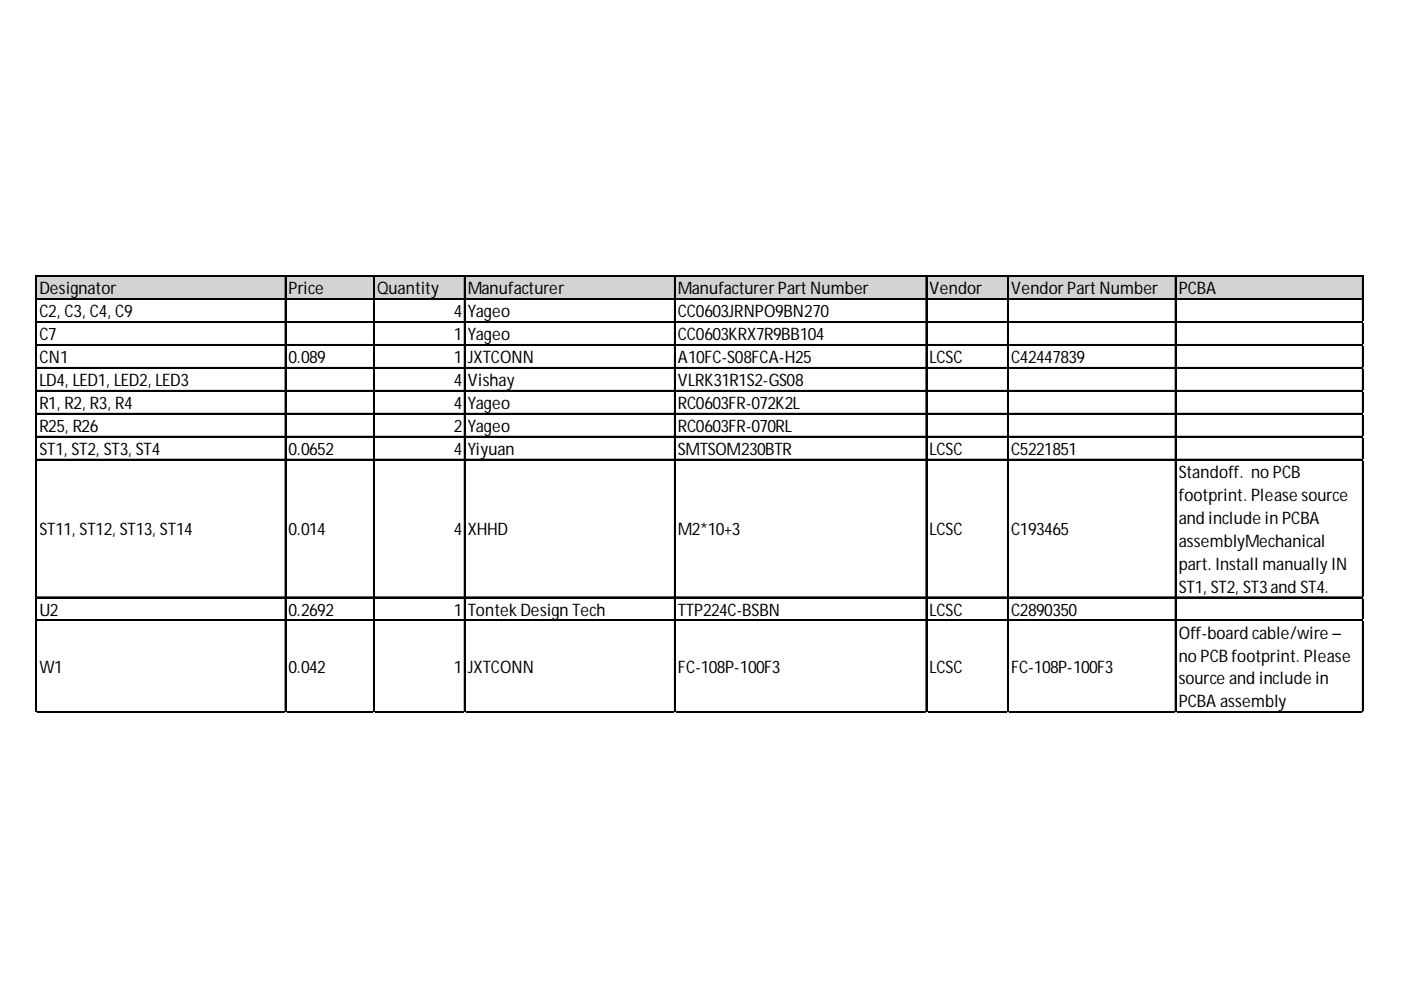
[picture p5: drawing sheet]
<svg xmlns="http://www.w3.org/2000/svg" width="297mm" height="210mm" viewBox="0 0 297 210" stroke-linecap="round" stroke-linejoin="round" font-family="sans-serif">
<defs><g id="words">
<g font-size="3.6">
<text x="8.3" y="62.4">Designator</text>
<text x="61.2" y="62.4">Price</text>
<text x="79.9" y="62.4">Quantity</text>
<text x="99.2" y="62.4">Manufacturer</text>
<text x="143.7" y="62.4">ManufacturerPartNumber</text>
<text x="197.1" y="62.4">Vendor</text>
<text x="214.4" y="62.4">VendorPartNumber</text>
<text x="249.9" y="62.4">PCBA</text>
<text x="8.3" y="67.3">C2, C3, C4, C9</text>
<text x="96.3" y="67.3">4</text>
<text x="99.2" y="67.3">Yageo</text>
<text x="143.7" y="67.3">CC0603JRNPO9BN270</text>
<text x="8.3" y="72.1">C7</text>
<text x="8.3" y="77">CN1</text>
<text x="61.2" y="77">0.089</text>
<text x="96.3" y="72.1">1</text>
<text x="96.3" y="77">1</text>
<text x="99.2" y="72.1">Yageo</text>
<text x="99.2" y="77">JXTCONN</text>
<text x="143.7" y="72.1">CC0603KRX7R9BB104</text>
<text x="143.7" y="77">A10FC-S08FCA-H25</text>
<text x="197.1" y="77">LCSC</text>
<text x="214.4" y="77">C42447839</text>
<text x="8.3" y="81.9">LD4, LED1, LED2, LED3</text>
<text x="96.3" y="81.9">4</text>
<text x="99.2" y="81.9">Vishay</text>
<text x="143.7" y="81.9">VLRK31R1S2-GS08</text>
<text x="8.3" y="86.7">R1, R2, R3, R4</text>
<text x="96.3" y="86.7">4</text>
<text x="99.2" y="86.7">Yageo</text>
<text x="143.7" y="86.7">RC0603FR-072K2L</text>
<text x="8.3" y="91.6">R25, R26</text>
<text x="96.3" y="91.6">2</text>
<text x="99.2" y="91.6">Yageo</text>
<text x="143.7" y="91.6">RC0603FR-070RL</text>
<text x="8.3" y="96.5">ST1, ST2, ST3, ST4</text>
<text x="61.2" y="96.5">0.0652</text>
<text x="96.3" y="96.5">4</text>
<text x="99.2" y="96.5">Yiyuan</text>
<text x="143.7" y="96.5">SMTSOM230BTR</text>
<text x="197.1" y="96.5">LCSC</text>
<text x="214.4" y="96.5">C5221851</text>
<text x="249.9" y="101.3">Standoff. no PCB</text>
<text x="249.9" y="106.2">footprint. Please source</text>
<text x="8.3" y="113.5">ST11, ST12, ST13, ST14</text>
<text x="61.2" y="113.5">0.014</text>
<text x="96.3" y="113.5">4</text>
<text x="99.2" y="113.5">XHHD</text>
<text x="143.7" y="113.5">M2*10+3</text>
<text x="197.1" y="113.5">LCSC</text>
<text x="214.4" y="113.5">C193465</text>
<text x="249.9" y="111.1">and include in PCBA</text>
<text x="249.9" y="115.9">assemblyMechanical</text>
<text x="249.9" y="120.8">part. Install manuallyIN</text>
<text x="249.9" y="125.7">ST1, ST2, ST3and ST4.</text>
<text x="8.3" y="130.5">U2</text>
<text x="61.2" y="130.5">0.2692</text>
<text x="96.3" y="130.5">1</text>
<text x="99.2" y="130.5">TontekDesign Tech</text>
<text x="143.7" y="130.5">TTP224C-BSBN</text>
<text x="197.1" y="130.5">LCSC</text>
<text x="214.4" y="130.5">C2890350</text>
<text x="249.9" y="135.4">Off-board cable/wire –</text>
<text x="8.3" y="142.7">W1</text>
<text x="61.2" y="142.7">0.042</text>
<text x="96.3" y="142.7">1</text>
<text x="99.2" y="142.7">JXTCONN</text>
<text x="143.7" y="142.7">FC-108P-100F3</text>
<text x="197.1" y="142.7">LCSC</text>
<text x="214.4" y="142.7">FC-108P-100F3</text>
<text x="249.9" y="140.3">no PCBfootprint. Please</text>
<text x="249.9" y="145.1">source and include in</text>
<text x="249.9" y="150">PCBA assembly</text>
</g>
</g></defs>
<path d="M7.8 58.7h281.4v4.9h-281.4z" fill="#d3d3d3"/>
<g fill="none" stroke="#000" stroke-width=".24">
<path d="M7.6 58.5v92.6M7.7 58.5v92.6M7.9 58.5h281.2M7.9 58.6h281.2M60.5 58.7v92.4M60.6 58.7v92.4M79.2 58.7v92.4M79.3 58.7v92.4M98.4 58.7v92.4M98.6 58.7v92.4M143 58.7v92.4M143.1 58.7v92.4"/>
<path d="M196.3 58.7v92.4M196.5 58.7v92.4M213.6 58.7v92.4M213.7 58.7v92.4M249.2 58.7v92.4M249.3 58.7v92.4M288.9 58.7v92.4M289 58.7v92.4M7.9 63.3h281.2M7.9 63.4h281.2M7.9 68.2h281.2M7.9 68.3h281.2"/>
<path d="M7.9 73.1h281.2M7.9 73.2h281.2M7.9 77.9h281.2M7.9 78h281.2M7.9 82.8h281.2M7.9 82.9h281.2M7.9 87.6h281.2M7.9 87.8h281.2M7.9 92.5h281.2M7.9 92.6h281.2M7.9 97.4h281.2M7.9 97.5h281.2"/>
<path d="M7.9 126.6h281.2M7.9 126.7h281.2M7.9 131.4h281.2M7.9 131.6h281.2M7.9 150.9h281.2M7.9 151h281.2"/>
</g>
<path d="M7.6 151.1v.1" fill="none" stroke="#e0e0e0" stroke-width=".24"/>
<path d="M7.6 151.1l.3 .1z" fill="#e0e0e0"/>
<path d="M60.5 151.1v.1" fill="none" stroke="#e0e0e0" stroke-width=".24"/>
<path d="M60.5 151.1l.2 .1z" fill="#e0e0e0"/>
<path d="M79.2 151.1v.1" fill="none" stroke="#e0e0e0" stroke-width=".24"/>
<path d="M79.2 151.1l.2 .1z" fill="#e0e0e0"/>
<path d="M98.4 151.1v.1" fill="none" stroke="#e0e0e0" stroke-width=".24"/>
<path d="M98.4 151.1l.3 .1z" fill="#e0e0e0"/>
<path d="M143 151.1v.1" fill="none" stroke="#e0e0e0" stroke-width=".24"/>
<path d="M143 151.1l.2 .1z" fill="#e0e0e0"/>
<path d="M196.3 151.1v.1" fill="none" stroke="#e0e0e0" stroke-width=".24"/>
<path d="M196.3 151.1l.3 .1z" fill="#e0e0e0"/>
<path d="M213.6 151.1v.1" fill="none" stroke="#e0e0e0" stroke-width=".24"/>
<path d="M213.6 151.1l.3 .1z" fill="#e0e0e0"/>
<path d="M249.2 151.1v.1" fill="none" stroke="#e0e0e0" stroke-width=".24"/>
<path d="M249.2 151.1l.2 .1z" fill="#e0e0e0"/>
<path d="M288.9 151.1v.1" fill="none" stroke="#e0e0e0" stroke-width=".24"/>
<path d="M288.9 151.1l.2 .1z" fill="#e0e0e0"/>
<path d="M289.1 68.2h.1" fill="none" stroke="#e0e0e0" stroke-width=".24"/>
<path d="M289.1 68.2l.1 .2z" fill="#e0e0e0"/>
<path d="M289.1 73.1h.1" fill="none" stroke="#e0e0e0" stroke-width=".24"/>
<path d="M289.1 73.1l.1 .2z" fill="#e0e0e0"/>
<path d="M289.1 77.9h.1" fill="none" stroke="#e0e0e0" stroke-width=".24"/>
<path d="M289.1 77.9l.1 .3z" fill="#e0e0e0"/>
<path d="M289.1 82.8h.1" fill="none" stroke="#e0e0e0" stroke-width=".24"/>
<path d="M289.1 82.8l.1 .2z" fill="#e0e0e0"/>
<path d="M289.1 87.6h.1" fill="none" stroke="#e0e0e0" stroke-width=".24"/>
<path d="M289.1 87.6l.1 .3z" fill="#e0e0e0"/>
<path d="M289.1 92.5h.1" fill="none" stroke="#e0e0e0" stroke-width=".24"/>
<path d="M289.1 92.5l.1 .3z" fill="#e0e0e0"/>
<path d="M289.1 97.4h.1" fill="none" stroke="#e0e0e0" stroke-width=".24"/>
<path d="M289.1 97.4l.1 .2z" fill="#e0e0e0"/>
<path d="M289.1 126.6h.1" fill="none" stroke="#e0e0e0" stroke-width=".24"/>
<path d="M289.1 126.6l.1 .2z" fill="#e0e0e0"/>
<path d="M289.1 131.4h.1" fill="none" stroke="#e0e0e0" stroke-width=".24"/>
<path d="M289.1 131.4l.1 .3z" fill="#e0e0e0"/>
<path d="M289.1 150.9h.1" fill="none" stroke="#e0e0e0" stroke-width=".24"/>
<path d="M289.1 150.9l.1 .2z" fill="#e0e0e0"/>
<use href="#words"/>
</svg>
